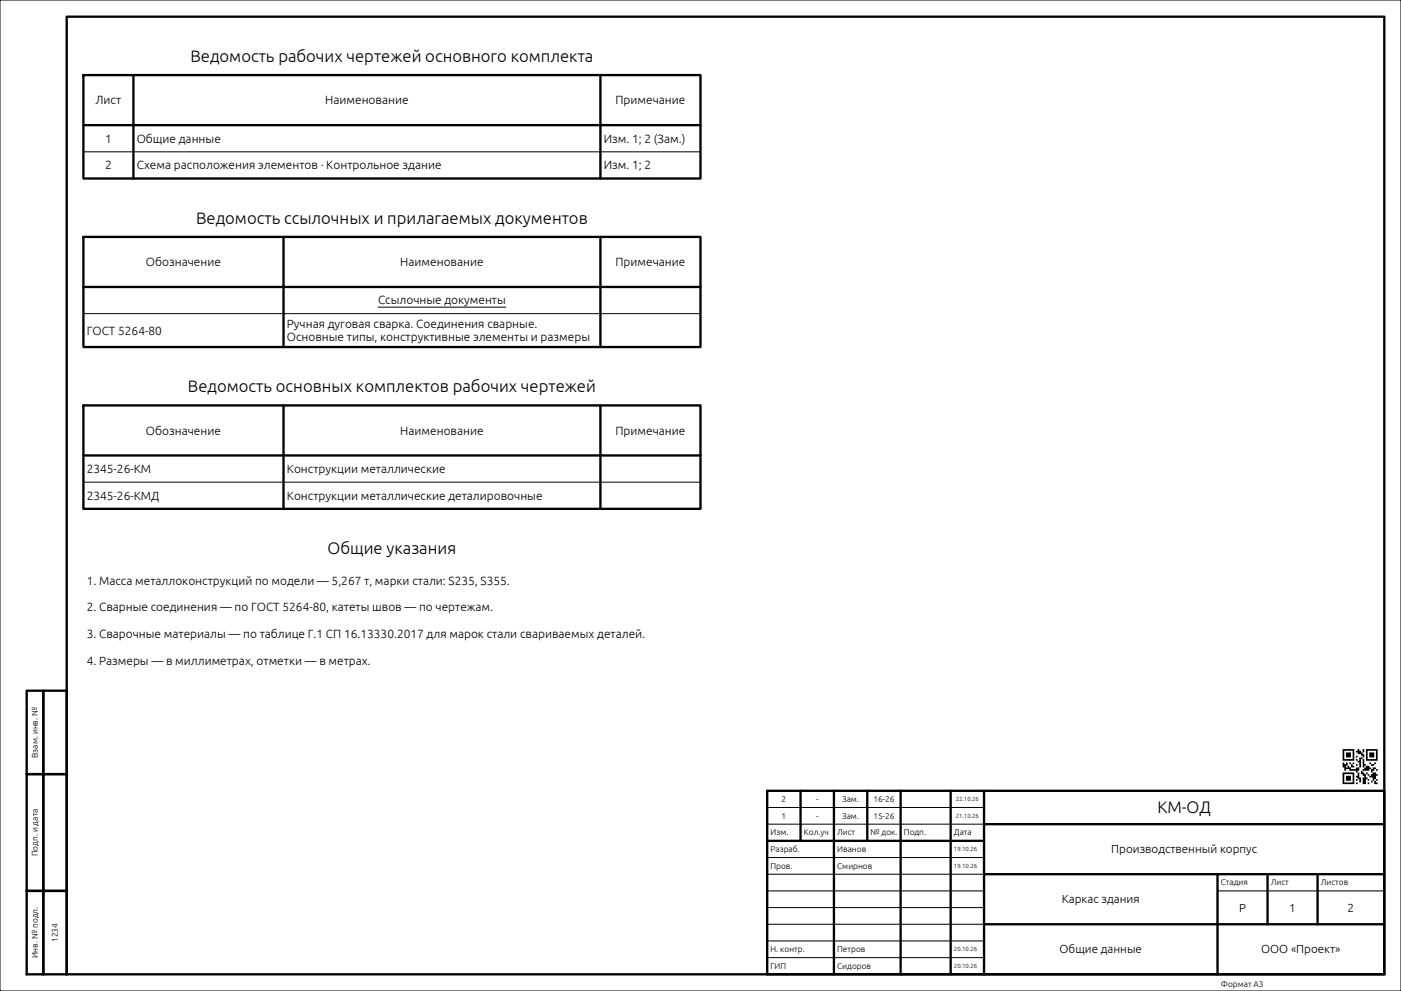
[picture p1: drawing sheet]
<svg xmlns="http://www.w3.org/2000/svg" width="420mm" height="297mm" viewBox="0 0 420 297" stroke-linecap="round" stroke-linejoin="round" font-family="sans-serif">
<defs><g id="words">
<g font-size="5">
<text x="57.1" y="18.5">Ведомость рабочих чертежей основного комплекта</text>
<text x="58.8" y="67">Ведомость ссылочных и прилагаемых документов</text>
<text x="56.3" y="117.5">Ведомость основных комплектов рабочих чертежей</text>
<text x="98.2" y="166">Общие указания</text>
<text x="347" y="243.8">КМ-ОД</text>
</g>
<g font-size="3.6">
<text x="28.6" y="31.3">Лист</text>
<text x="97.5" y="31.3">Наименование</text>
<text x="184.5" y="31.3">Примечание</text>
<text x="31.5" y="42.8">1</text>
<text x="41" y="42.8">Общие данные</text>
<text x="181" y="42.8">Изм. 1; 2 (Зам.)</text>
<text x="31.5" y="50.8">2</text>
<text x="41" y="50.8">Схема расположения элементов · Контрольное здание</text>
<text x="181" y="50.8">Изм. 1; 2</text>
<text x="43.8" y="79.8">Обозначение</text>
<text x="120" y="79.8">Наименование</text>
<text x="184.5" y="79.8">Примечание</text>
<text x="113.3" y="91.3">Ссылочные документы</text>
<text x="26" y="100.3">ГОСТ 5264-80</text>
<text x="86" y="98.3">Ручная дуговая сварка. Соединения сварные.</text>
<text x="86" y="102.3">Основные типы, конструктивные элементы и размеры</text>
<text x="43.8" y="130.3">Обозначение</text>
<text x="120" y="130.3">Наименование</text>
<text x="184.5" y="130.3">Примечание</text>
<text x="26" y="141.8">2345-26-КМ</text>
<text x="86" y="141.8">Конструкции металлические</text>
<text x="26" y="149.8">2345-26-КМД</text>
<text x="86" y="149.8">Конструкции металлические деталировочные</text>
<text x="26" y="175.3">1. Масса металлоконструкций по модели — 5,267 т, марки стали: S235, S355.</text>
<text x="26" y="183.3">2. Сварные соединения — по ГОСТ 5264-80, катеты швов — по чертежам.</text>
<text x="26" y="191.3">3. Сварочные материалы — по таблице Г.1 СП 16.13330.2017 для марок стали свариваемых деталей.</text>
<text x="26" y="199.3">4. Размеры — в миллиметрах, отметки — в метрах.</text>
</g>
<g font-size="3.5">
<text x="333.1" y="255.7">Производственный корпус</text>
<text x="318.3" y="270.7">Каркас здания</text>
<text x="371.5" y="273.2">Р</text>
<text x="386.5" y="273.2">1</text>
<text x="404" y="273.2">2</text>
<text x="317.6" y="285.7">Общие данные</text>
<text x="378.1" y="285.7">ООО «Проект»</text>
</g>
<g font-size="2.5">
<text x="11.4" y="227.1" transform="rotate(-90 11.4 227.1)">Взам. инв. №</text>
<text x="234.3" y="245.4">1</text>
<text x="234.3" y="240.4">2</text>
<text x="244.6" y="245.4">-</text>
<text x="244.6" y="240.4">-</text>
<text x="252.5" y="245.4">Зам.</text>
<text x="252.5" y="240.4">Зам.</text>
<text x="261.8" y="245.4">15-26</text>
<text x="261.8" y="240.4">16-26</text>
<text x="231" y="250.4">Изм.</text>
<text x="241" y="250.4">Кол.уч</text>
<text x="251" y="250.4">Лист</text>
<text x="261" y="250.4">№ док.</text>
<text x="271" y="250.4">Подп.</text>
<text x="286" y="250.4">Дата</text>
<text x="11.4" y="256.7" transform="rotate(-90 11.4 256.7)">Подп. и дата</text>
<text x="231" y="255.4">Разраб.</text>
<text x="251" y="255.4">Иванов</text>
<text x="231" y="260.4">Пров.</text>
<text x="251" y="260.4">Смирнов</text>
<text x="366" y="265.4">Стадия</text>
<text x="381" y="265.4">Лист</text>
<text x="396" y="265.4">Листов</text>
<text x="11.4" y="287.2" transform="rotate(-90 11.4 287.2)">Инв. № подл.</text>
<text x="17.4" y="282.3" transform="rotate(-90 17.4 282.3)">1234</text>
<text x="231" y="285.4">Н. контр.</text>
<text x="251" y="285.4">Петров</text>
<text x="231" y="290.4">ГИП</text>
<text x="251" y="290.4">Сидоров</text>
<text x="366" y="295.8">Формат A3</text>
</g>
<g font-size="1.8">
<text x="286.5" y="245.1">21.10.26</text>
<text x="286.5" y="240.1">22.10.26</text>
<text x="286" y="255.1">19.10.26</text>
<text x="286" y="260.1">19.10.26</text>
<text x="286" y="285.1">20.10.26</text>
<text x="286" y="290.1">20.10.26</text>
</g>
</g></defs>
<g fill="none" stroke="#000" stroke-width=".3">
<path d="M0 0h420v297h-420zM25 45.5h185M25 94h185M113.3 92.1h38.4M25 144.5h185M230 257h65M230 247h65M230 242h65M230 277h65M230 272h65M230 267h65M230 262h65"/>
<path d="M365 267h50M230 287h65M230 282h65"/>
</g>
<g fill="none" stroke="#000" stroke-width=".7">
<path d="M20 5h395v287h-395zM25 22.5h185v31h-185zM25 37.5h185M40 22.5v31M180 22.5v31M25 71h185v33h-185zM85 71v33M180 71v33M25 86h185M25 121.5h185v31h-185zM25 136.5h185M85 121.5v31"/>
<path d="M180 121.5v31M8 207h5v25h-5zM13 207h7v25h-7zM8 232h5v35h-5zM13 232h7v35h-7zM230 237h185v55h-185zM240 237v15M250 237v55M260 237v15M270 237v55M285 237v55M295 237v55"/>
<path d="M230 252h65M295 247h120M8 267h5v25h-5zM13 267h7v25h-7zM295 262h120M295 277h120M365 262v30M380 262v15M395 262v15"/>
</g>
<path d="M402.5 224.5v.5h.5v-.5zM403 224.5v.5h.5v-.5zM403.5 224.5v.5h.5v-.5zM404 224.5v.5h.5v-.5zM404.5 224.5v.5h.5v-.5zM405 224.5v.5h.5v-.5zM405.5 224.5v.5h.5v-.5zM407 224.5v.5h.5v-.5zM408.5 224.5v.5h.5v-.5zM409.5 224.5v.5h.5v-.5zM410 224.5v.5h.5v-.5zM410.5 224.5v.5h.5v-.5zM411 224.5v.5h.5v-.5zM411.5 224.5v.5h.5v-.5zM412 224.5v.5h.5v-.5zM412.5 224.5v.5h.5v-.5zM402.5 225v.5h.5v-.5zM405.5 225v.5h.5v-.5zM406.5 225v.5h.5v-.5zM407 225v.5h.5v-.5zM407.5 225v.5h.5v-.5zM408.5 225v.5h.5v-.5zM409.5 225v.5h.5v-.5zM412.5 225v.5h.5v-.5zM402.5 225.5v.5h.5v-.5zM403.5 225.5v.5h.5v-.5zM404 225.5v.5h.5v-.5zM404.5 225.5v.5h.5v-.5zM405.5 225.5v.5h.5v-.5zM407 225.5v.5h.5v-.5zM407.5 225.5v.5h.5v-.5zM408 225.5v.5h.5v-.5zM409.5 225.5v.5h.5v-.5zM410.5 225.5v.5h.5v-.5zM411 225.5v.5h.5v-.5zM411.5 225.5v.5h.5v-.5zM412.5 225.5v.5h.5v-.5zM402.5 226v.5h.5v-.5zM403.5 226v.5h.5v-.5zM404 226v.5h.5v-.5zM404.5 226v.5h.5v-.5zM405.5 226v.5h.5v-.5zM408 226v.5h.5v-.5zM408.5 226v.5h.5v-.5zM409.5 226v.5h.5v-.5zM410.5 226v.5h.5v-.5zM411 226v.5h.5v-.5zM411.5 226v.5h.5v-.5zM412.5 226v.5h.5v-.5zM402.5 226.5v.5h.5v-.5zM403.5 226.5v.5h.5v-.5zM404 226.5v.5h.5v-.5zM404.5 226.5v.5h.5v-.5zM405.5 226.5v.5h.5v-.5zM406.5 226.5v.5h.5v-.5zM408.5 226.5v.5h.5v-.5zM409.5 226.5v.5h.5v-.5zM410.5 226.5v.5h.5v-.5zM411 226.5v.5h.5v-.5zM411.5 226.5v.5h.5v-.5zM412.5 226.5v.5h.5v-.5zM402.5 227v.5h.5v-.5zM405.5 227v.5h.5v-.5zM407.5 227v.5h.5v-.5zM408 227v.5h.5v-.5zM409.5 227v.5h.5v-.5zM412.5 227v.5h.5v-.5zM402.5 227.5v.5h.5v-.5zM403 227.5v.5h.5v-.5zM403.5 227.5v.5h.5v-.5zM404 227.5v.5h.5v-.5zM404.5 227.5v.5h.5v-.5zM405 227.5v.5h.5v-.5zM405.5 227.5v.5h.5v-.5zM406.5 227.5v.5h.5v-.5zM407.5 227.5v.5h.5v-.5zM408.5 227.5v.5h.5v-.5zM409.5 227.5v.5h.5v-.5zM410 227.5v.5h.5v-.5zM410.5 227.5v.5h.5v-.5zM411 227.5v.5h.5v-.5zM411.5 227.5v.5h.5v-.5zM412 227.5v.5h.5v-.5zM412.5 227.5v.5h.5v-.5zM407 228v.5h.5v-.5zM407.5 228v.5h.5v-.5zM408.5 228v.5h.5v-.5zM402.5 228.5v.5h.5v-.5zM403.5 228.5v.5h.5v-.5zM404.5 228.5v.5h.5v-.5zM405.5 228.5v.5h.5v-.5zM407.5 228.5v.5h.5v-.5zM408.5 228.5v.5h.5v-.5zM410.5 228.5v.5h.5v-.5zM412 228.5v.5h.5v-.5zM402.5 229v.5h.5v-.5zM403 229v.5h.5v-.5zM403.5 229v.5h.5v-.5zM405 229v.5h.5v-.5zM406.5 229v.5h.5v-.5zM407.5 229v.5h.5v-.5zM408.5 229v.5h.5v-.5zM409 229v.5h.5v-.5zM411 229v.5h.5v-.5zM411.5 229v.5h.5v-.5zM402.5 229.5v.5h.5v-.5zM403 229.5v.5h.5v-.5zM404 229.5v.5h.5v-.5zM405 229.5v.5h.5v-.5zM405.5 229.5v.5h.5v-.5zM407.5 229.5v.5h.5v-.5zM408.5 229.5v.5h.5v-.5zM409.5 229.5v.5h.5v-.5zM410 229.5v.5h.5v-.5zM403 230v.5h.5v-.5zM403.5 230v.5h.5v-.5zM404 230v.5h.5v-.5zM404.5 230v.5h.5v-.5zM406.5 230v.5h.5v-.5zM407 230v.5h.5v-.5zM409 230v.5h.5v-.5zM409.5 230v.5h.5v-.5zM410 230v.5h.5v-.5zM410.5 230v.5h.5v-.5zM411.5 230v.5h.5v-.5zM412 230v.5h.5v-.5zM403 230.5v.5h.5v-.5zM404.5 230.5v.5h.5v-.5zM405 230.5v.5h.5v-.5zM405.5 230.5v.5h.5v-.5zM406 230.5v.5h.5v-.5zM406.5 230.5v.5h.5v-.5zM407 230.5v.5h.5v-.5zM408.5 230.5v.5h.5v-.5zM409 230.5v.5h.5v-.5zM409.5 230.5v.5h.5v-.5zM410 230.5v.5h.5v-.5zM411 230.5v.5h.5v-.5zM411.5 230.5v.5h.5v-.5zM412.5 230.5v.5h.5v-.5zM406.5 231v.5h.5v-.5zM408 231v.5h.5v-.5zM411 231v.5h.5v-.5zM402.5 231.5v.5h.5v-.5zM403 231.5v.5h.5v-.5zM403.5 231.5v.5h.5v-.5zM404 231.5v.5h.5v-.5zM404.5 231.5v.5h.5v-.5zM405 231.5v.5h.5v-.5zM405.5 231.5v.5h.5v-.5zM407 231.5v.5h.5v-.5zM408 231.5v.5h.5v-.5zM408.5 231.5v.5h.5v-.5zM409.5 231.5v.5h.5v-.5zM411.5 231.5v.5h.5v-.5zM412 231.5v.5h.5v-.5zM402.5 232v.5h.5v-.5zM405.5 232v.5h.5v-.5zM407 232v.5h.5v-.5zM408.5 232v.5h.5v-.5zM409 232v.5h.5v-.5zM410 232v.5h.5v-.5zM411 232v.5h.5v-.5zM411.5 232v.5h.5v-.5zM412 232v.5h.5v-.5zM412.5 232v.5h.5v-.5zM402.5 232.5v.5h.5v-.5zM403.5 232.5v.5h.5v-.5zM404 232.5v.5h.5v-.5zM404.5 232.5v.5h.5v-.5zM405.5 232.5v.5h.5v-.5zM406.5 232.5v.5h.5v-.5zM407 232.5v.5h.5v-.5zM409 232.5v.5h.5v-.5zM410.5 232.5v.5h.5v-.5zM411 232.5v.5h.5v-.5zM411.5 232.5v.5h.5v-.5zM412 232.5v.5h.5v-.5zM402.5 233v.5h.5v-.5zM403.5 233v.5h.5v-.5zM404 233v.5h.5v-.5zM404.5 233v.5h.5v-.5zM405.5 233v.5h.5v-.5zM407 233v.5h.5v-.5zM407.5 233v.5h.5v-.5zM408.5 233v.5h.5v-.5zM409 233v.5h.5v-.5zM409.5 233v.5h.5v-.5zM411.5 233v.5h.5v-.5zM412 233v.5h.5v-.5zM402.5 233.5v.5h.5v-.5zM403.5 233.5v.5h.5v-.5zM404 233.5v.5h.5v-.5zM404.5 233.5v.5h.5v-.5zM405.5 233.5v.5h.5v-.5zM406.5 233.5v.5h.5v-.5zM407.5 233.5v.5h.5v-.5zM408.5 233.5v.5h.5v-.5zM409 233.5v.5h.5v-.5zM410 233.5v.5h.5v-.5zM411.5 233.5v.5h.5v-.5zM412.5 233.5v.5h.5v-.5zM402.5 234v.5h.5v-.5zM405.5 234v.5h.5v-.5zM407.5 234v.5h.5v-.5zM408.5 234v.5h.5v-.5zM409 234v.5h.5v-.5zM411 234v.5h.5v-.5zM412 234v.5h.5v-.5zM402.5 234.5v.5h.5v-.5zM403 234.5v.5h.5v-.5zM403.5 234.5v.5h.5v-.5zM404 234.5v.5h.5v-.5zM404.5 234.5v.5h.5v-.5zM405 234.5v.5h.5v-.5zM405.5 234.5v.5h.5v-.5zM406.5 234.5v.5h.5v-.5zM408.5 234.5v.5h.5v-.5zM409 234.5v.5h.5v-.5zM410 234.5v.5h.5v-.5zM412 234.5v.5h.5v-.5zM412.5 234.5v.5h.5v-.5z" fill="#000"/>
<use href="#words"/>
</svg>
